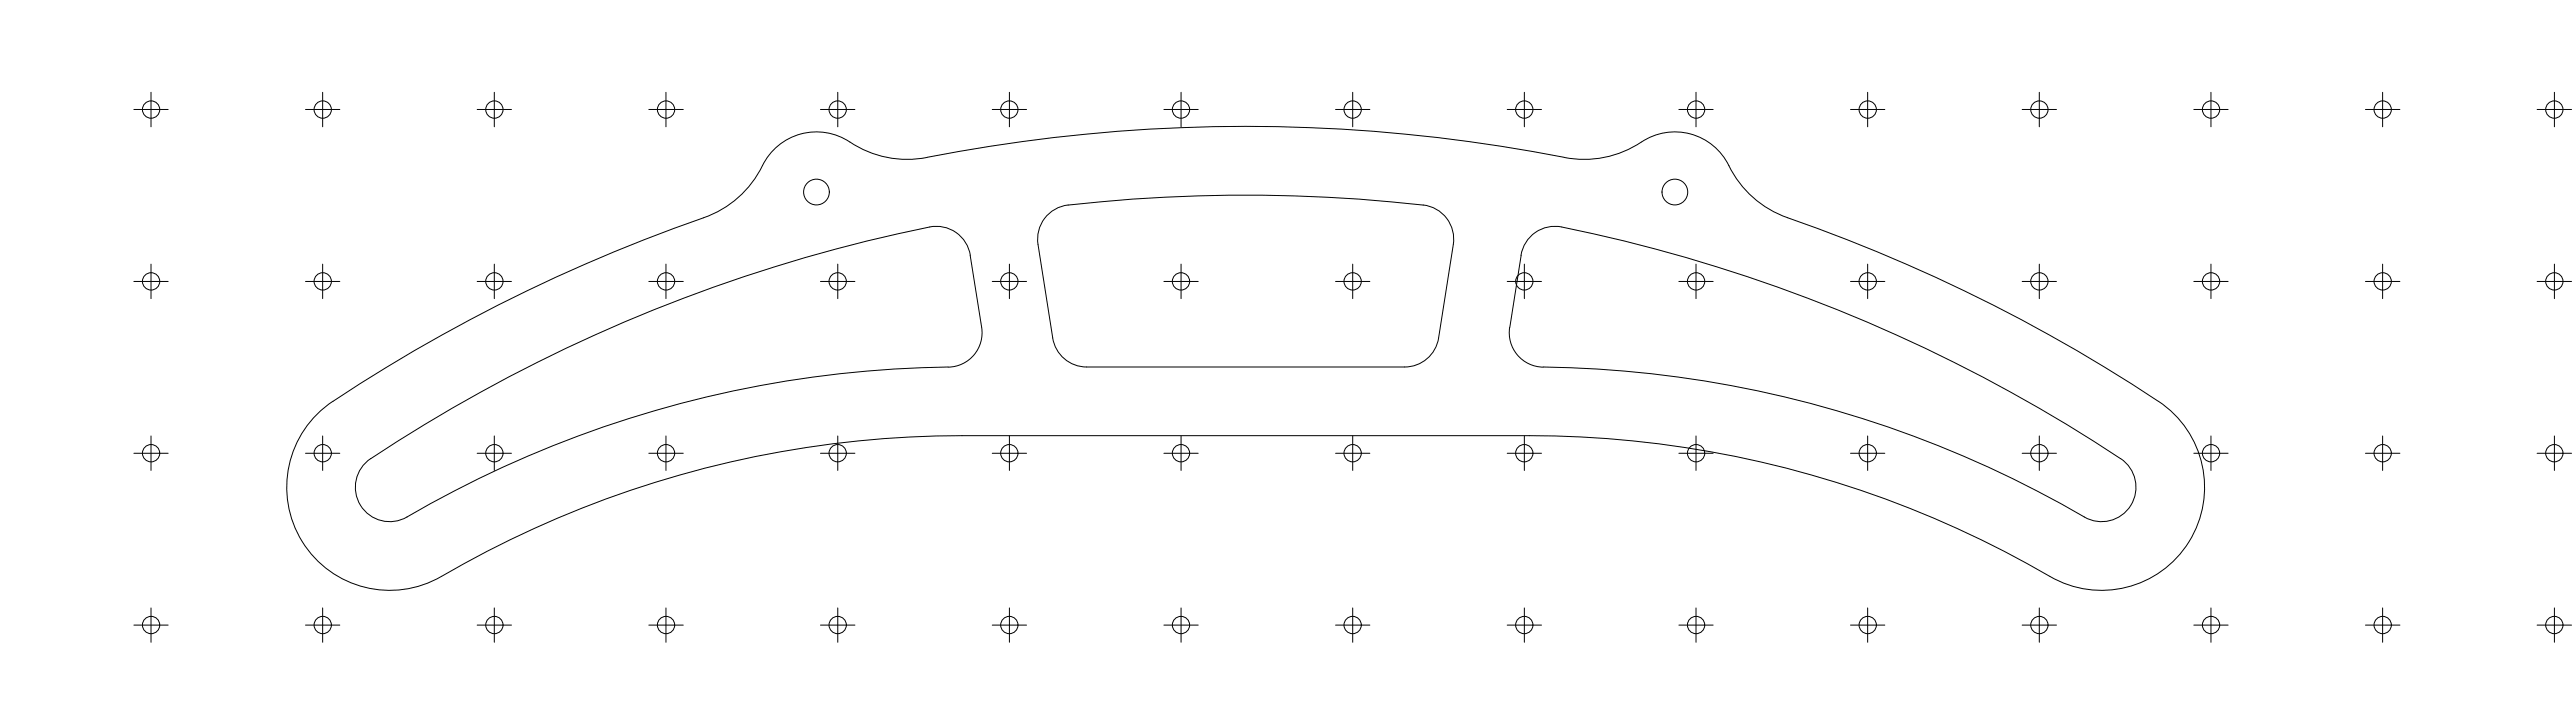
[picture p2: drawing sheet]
<svg xmlns="http://www.w3.org/2000/svg" width="1500mm" height="420mm" viewBox="0 0 1500 420" stroke-linecap="round" stroke-linejoin="round" font-family="sans-serif">
<!-- layer: Visible (ISO) -->
<g fill="none" stroke="#000" stroke-width=".58">
<path d="M495 83a36 36 0 0 0-53 17 60 60 0 0 1-32 27M495 83a60 60 0 0 0 45 9 973 973 0 0 1 378 1 63 63 0 0 0 41-12 35 35 0 0 1 48 15M1007 96a60 60 0 0 0 34 31M622 119a924 924 0 0 1 207 0M622 119a20 20 0 0 0-17 23l8 55a20 20 0 0 0 20 17h185a20 20 0 0 0 20-17l9-55a20 20 0 0 0-18-23M410 127a954 954 0 0 0-219 109 60 60 0 0 0-14 81 60 60 0 0 0 80 18 603 603 0 0 1 303-81h331a606 606 0 0 1 307 83 60 60 0 0 0 78-24 60 60 0 0 0-19-79M1041 127a964 964 0 0 1 216 107M886 149a20 20 0 0 1 24-17 921 921 0 0 1 325 135M886 149l-6 41M572 190l-7-41a20 20 0 0 0-24-17 922 922 0 0 0-325 135M572 191a20 20 0 0 1-20 23M879 191a20 20 0 0 0 20 23 648 648 0 0 1 318 88 20 20 0 0 0 25-9 20 20 0 0 0-7-26"/>
<path d="M552 214a642 642 0 0 0-315 87M216 267a20 20 0 0 0-6 27 20 20 0 0 0 27 7"/>
<circle cx="476" cy="112" r="7"/>
<circle cx="976" cy="112" r="7"/>
</g>
<!-- layer: Sketch Geometry (ISO) -->
<g fill="none" stroke="#000" stroke-width=".58">
<path d="M88 54v20M188 54v20M288 54v20M388 54v20M488 54v20M588 54v20M688 54v20M788 54v20M888 54v20M988 54v20M1088 54v20M1188 54v20"/>
<path d="M1288 54v20M1388 54v20M1488 54v20M78 64h20M178 64h20M278 64h20M378 64h20M478 64h20M578 64h20M678 64h20M778 64h20M878 64h20"/>
<path d="M978 64h20M1078 64h20M1178 64h20M1278 64h20M1378 64h20M1478 64h20M88 154v20M188 154v20M288 154v20M388 154v20M488 154v20M588 154v20"/>
<path d="M688 154v20M788 154v20M888 154v20M988 154v20M1088 154v20M1188 154v20M1288 154v20M1388 154v20M1488 154v20M78 164h20M178 164h20M278 164h20"/>
<path d="M378 164h20M478 164h20M578 164h20M678 164h20M778 164h20M878 164h20M978 164h20M1078 164h20M1178 164h20M1278 164h20M1378 164h20M1478 164h20"/>
<path d="M88 254v20M188 254v20M288 254v20M388 254v20M488 254v20M588 254v20M688 254v20M788 254v20M888 254v20M988 254v20M1088 254v20M1188 254v20"/>
<path d="M1288 254v20M1388 254v20M1488 254v20M78 264h20M178 264h20M278 264h20M378 264h20M478 264h20M578 264h20M678 264h20M778 264h20M878 264h20"/>
<path d="M978 264h20M1078 264h20M1178 264h20M1278 264h20M1378 264h20M1478 264h20M88 354v20M188 354v20M288 354v20M388 354v20M488 354v20M588 354v20"/>
<path d="M688 354v20M788 354v20M888 354v20M988 354v20M1088 354v20M1188 354v20M1288 354v20M1388 354v20M1488 354v20M78 364h20M178 364h20M278 364h20"/>
<path d="M378 364h20M478 364h20M578 364h20M678 364h20M778 364h20M878 364h20M978 364h20M1078 364h20M1178 364h20M1278 364h20M1378 364h20M1478 364h20"/>
<circle cx="88" cy="64" r="5"/>
<circle cx="188" cy="64" r="5"/>
<circle cx="288" cy="64" r="5"/>
<circle cx="388" cy="64" r="5"/>
<circle cx="488" cy="64" r="5"/>
<circle cx="588" cy="64" r="5"/>
<circle cx="688" cy="64" r="5"/>
<circle cx="788" cy="64" r="5"/>
<circle cx="888" cy="64" r="5"/>
<circle cx="988" cy="64" r="5"/>
<circle cx="1088" cy="64" r="5"/>
<circle cx="1188" cy="64" r="5"/>
<circle cx="1288" cy="64" r="5"/>
<circle cx="1388" cy="64" r="5"/>
<circle cx="1488" cy="64" r="5"/>
<circle cx="88" cy="164" r="5"/>
<circle cx="188" cy="164" r="5"/>
<circle cx="288" cy="164" r="5"/>
<circle cx="388" cy="164" r="5"/>
<circle cx="488" cy="164" r="5"/>
<circle cx="588" cy="164" r="5"/>
<circle cx="688" cy="164" r="5"/>
<circle cx="788" cy="164" r="5"/>
<circle cx="888" cy="164" r="5"/>
<circle cx="988" cy="164" r="5"/>
<circle cx="1088" cy="164" r="5"/>
<circle cx="1188" cy="164" r="5"/>
<circle cx="1288" cy="164" r="5"/>
<circle cx="1388" cy="164" r="5"/>
<circle cx="1488" cy="164" r="5"/>
<circle cx="88" cy="264" r="5"/>
<circle cx="188" cy="264" r="5"/>
<circle cx="288" cy="264" r="5"/>
<circle cx="388" cy="264" r="5"/>
<circle cx="488" cy="264" r="5"/>
<circle cx="588" cy="264" r="5"/>
<circle cx="688" cy="264" r="5"/>
<circle cx="788" cy="264" r="5"/>
<circle cx="888" cy="264" r="5"/>
<circle cx="988" cy="264" r="5"/>
<circle cx="1088" cy="264" r="5"/>
<circle cx="1188" cy="264" r="5"/>
<circle cx="1288" cy="264" r="5"/>
<circle cx="1388" cy="264" r="5"/>
<circle cx="1488" cy="264" r="5"/>
<circle cx="88" cy="364" r="5"/>
<circle cx="188" cy="364" r="5"/>
<circle cx="288" cy="364" r="5"/>
<circle cx="388" cy="364" r="5"/>
<circle cx="488" cy="364" r="5"/>
<circle cx="588" cy="364" r="5"/>
<circle cx="688" cy="364" r="5"/>
<circle cx="788" cy="364" r="5"/>
<circle cx="888" cy="364" r="5"/>
<circle cx="988" cy="364" r="5"/>
<circle cx="1088" cy="364" r="5"/>
<circle cx="1188" cy="364" r="5"/>
<circle cx="1288" cy="364" r="5"/>
<circle cx="1388" cy="364" r="5"/>
<circle cx="1488" cy="364" r="5"/>
</g>
</svg>
